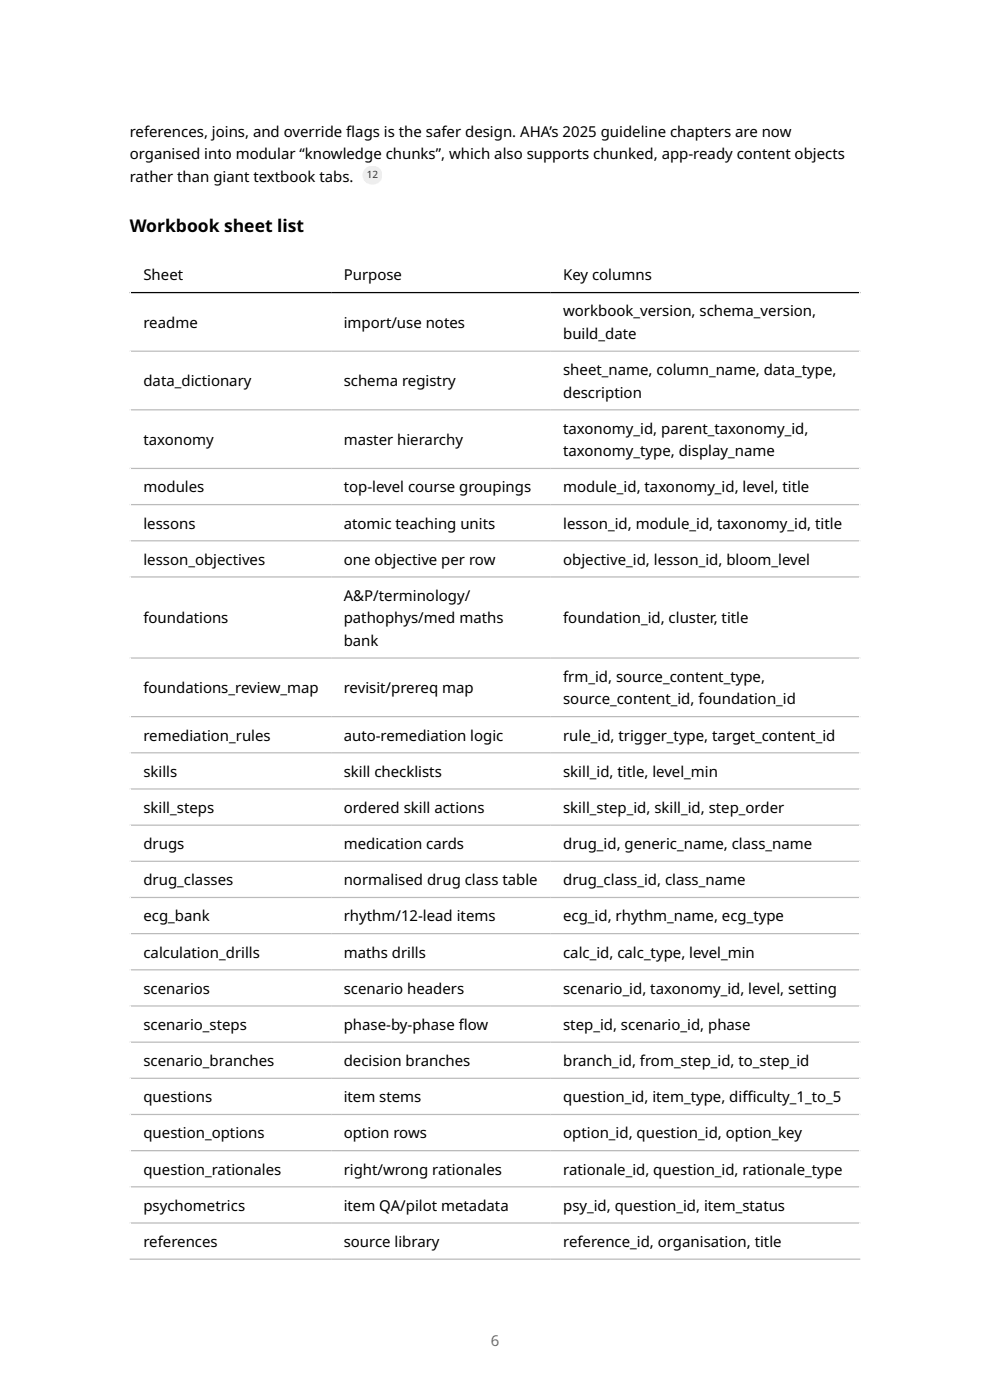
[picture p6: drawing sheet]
<svg xmlns="http://www.w3.org/2000/svg" width="210mm" height="297mm" viewBox="0 0 210 297" stroke-linecap="round" stroke-linejoin="round" font-family="sans-serif">
<defs><g id="words">
<text font-size="3.7" x="27.5" y="49.2">Workbook sheet list</text>
<g font-size="3.2">
<text x="27.5" y="29">references, joins, and override f</text>
<text x="73.5" y="29">lags is the safer design. AHA’s 2025 guideline chapters are now</text>
<text x="27.5" y="33.8">organised into modular “knowledge chunks”, which also supports chunked, app-ready content objects</text>
<text x="27.5" y="38.5">rather than giant textbook tabs.</text>
<text x="30.4" y="59.5">Sheet</text>
<text x="72.9" y="59.5">Purpose</text>
<text x="119.5" y="59.5">Key columns</text>
<text x="30.4" y="69.5">readme</text>
<text x="72.9" y="69.5">import/use notes</text>
<text x="119.5" y="67.1">workbook_version, schema_version,</text>
<text x="119.5" y="71.9">build_date</text>
<text x="30.4" y="82">data_dictionary</text>
<text x="72.9" y="82">schema registry</text>
<text x="119.5" y="79.6">sheet_name, column_name, data_type,</text>
<text x="119.5" y="84.3">description</text>
<text x="30.4" y="94.4">taxonomy</text>
<text x="72.9" y="94.4">master hierarchy</text>
<text x="119.5" y="92">taxonomy_id, parent_taxonomy_id,</text>
<text x="119.5" y="96.8">taxonomy_type, display_name</text>
<text x="30.4" y="104.4">modules</text>
<text x="72.9" y="104.4">top-level course groupings</text>
<text x="119.5" y="104.4">module_id, taxonomy_id, level, title</text>
<text x="30.4" y="112.1">lessons</text>
<text x="72.9" y="112.1">atomic teaching units</text>
<text x="119.5" y="112.1">lesson_id, module_id, taxonomy_id, title</text>
<text x="30.4" y="119.8">lesson_objectives</text>
<text x="72.9" y="119.8">one objective per row</text>
<text x="119.5" y="119.8">objective_id, lesson_id, bloom_level</text>
<text x="72.9" y="127.5">A&amp;P/terminology/</text>
<text x="30.4" y="132.2">foundations</text>
<text x="72.9" y="132.2">pathophys/med maths</text>
<text x="72.9" y="137">bank</text>
<text x="119.5" y="132.2">foundation_id, cluster, title</text>
<text x="30.4" y="147">foundations_review_map</text>
<text x="72.9" y="147">revisit/prereq map</text>
<text x="119.5" y="144.7">frm_id, source_content_type,</text>
<text x="119.5" y="149.4">source_content_id, foundation_id</text>
<text x="30.4" y="157.1">remediation_rules</text>
<text x="72.9" y="157.1">auto-remediation logic</text>
<text x="119.5" y="157.1">rule_id, trigger_type, target_content_id</text>
<text x="30.4" y="164.8">skills</text>
<text x="72.9" y="164.8">skill checklists</text>
<text x="119.5" y="164.8">skill_id, title, level_min</text>
<text x="30.4" y="172.4">skill_steps</text>
<text x="72.9" y="172.4">ordered skill actions</text>
<text x="119.5" y="172.4">skill_step_id, skill_id, step_order</text>
<text x="30.4" y="180.1">drugs</text>
<text x="72.9" y="180.1">medication cards</text>
<text x="119.5" y="180.1">drug_id, generic_name, class_name</text>
<text x="30.4" y="187.8">drug_classes</text>
<text x="72.9" y="187.8">normalised drug class table</text>
<text x="119.5" y="187.8">drug_class_id, class_name</text>
<text x="30.4" y="195.5">ecg_bank</text>
<text x="72.9" y="195.5">rhythm/12-lead items</text>
<text x="119.5" y="195.5">ecg_id, rhythm_name, ecg_type</text>
<text x="30.4" y="203.1">calculation_drills</text>
<text x="72.9" y="203.1">maths drills</text>
<text x="119.5" y="203.1">calc_id, calc_type, level_min</text>
<text x="30.4" y="210.8">scenarios</text>
<text x="72.9" y="210.8">scenario headers</text>
<text x="119.5" y="210.8">scenario_id, taxonomy_id, level, setting</text>
<text x="30.4" y="218.5">scenario_steps</text>
<text x="72.9" y="218.5">phase-by-phase f</text>
<text x="97.3" y="218.5">low</text>
<text x="119.5" y="218.5">step_id, scenario_id, phase</text>
<text x="30.4" y="226.2">scenario_branches</text>
<text x="72.9" y="226.2">decision branches</text>
<text x="119.5" y="226.2">branch_id, from_step_id, to_step_id</text>
<text x="30.4" y="233.8">questions</text>
<text x="72.9" y="233.8">item stems</text>
<text x="119.5" y="233.8">question_id, item_type, dif</text>
<text x="157.5" y="233.8">f</text>
<text x="157.5" y="233.8">iculty_1_to_5</text>
<text x="30.4" y="241.5">question_options</text>
<text x="72.9" y="241.5">option rows</text>
<text x="119.5" y="241.5">option_id, question_id, option_key</text>
<text x="30.4" y="249.2">question_rationales</text>
<text x="72.9" y="249.2">right/wrong rationales</text>
<text x="119.5" y="249.2">rationale_id, question_id, rationale_type</text>
<text x="30.4" y="256.8">psychometrics</text>
<text x="72.9" y="256.8">item QA/pilot metadata</text>
<text x="119.5" y="256.8">psy_id, question_id, item_status</text>
<text x="30.4" y="264.5">references</text>
<text x="72.9" y="264.5">source library</text>
<text x="119.5" y="264.5">reference_id, organisation, title</text>
</g>
<text font-size="3.2" fill="#6e6e6e" x="104.1" y="285.5">6</text>
<text font-size="2.1" fill="#333" x="77.8" y="37.8">12</text>
</g></defs>
<path d="M27.5 54.4h155M27.6 54.3v213M182.4 54.3v213" fill="none" stroke="#fff" stroke-width=".26"/>
<path d="M27.5 62.1h155" fill="none" stroke="#000" stroke-width=".26"/>
<g fill="none" stroke="#bbb" stroke-width=".26">
<path d="M27.5 74.5h155M27.5 86.9h155M27.5 99.4h155M27.5 107.1h155M27.5 114.7h155M27.5 122.4h155M27.5 139.6h155M27.5 152h155M27.5 159.7h155M27.5 167.4h155M27.5 175h155M27.5 182.7h155"/>
<path d="M27.5 190.4h155M27.5 198.1h155M27.5 205.7h155M27.5 213.4h155M27.5 221.1h155M27.5 228.8h155M27.5 236.4h155M27.5 244.1h155M27.5 251.8h155M27.5 259.5h155M27.5 267.1h155"/>
</g>
<path d="M76.9 35.2h4.2v3.9h-4.2z" fill="#ededed"/>
<use href="#words"/>
</svg>
